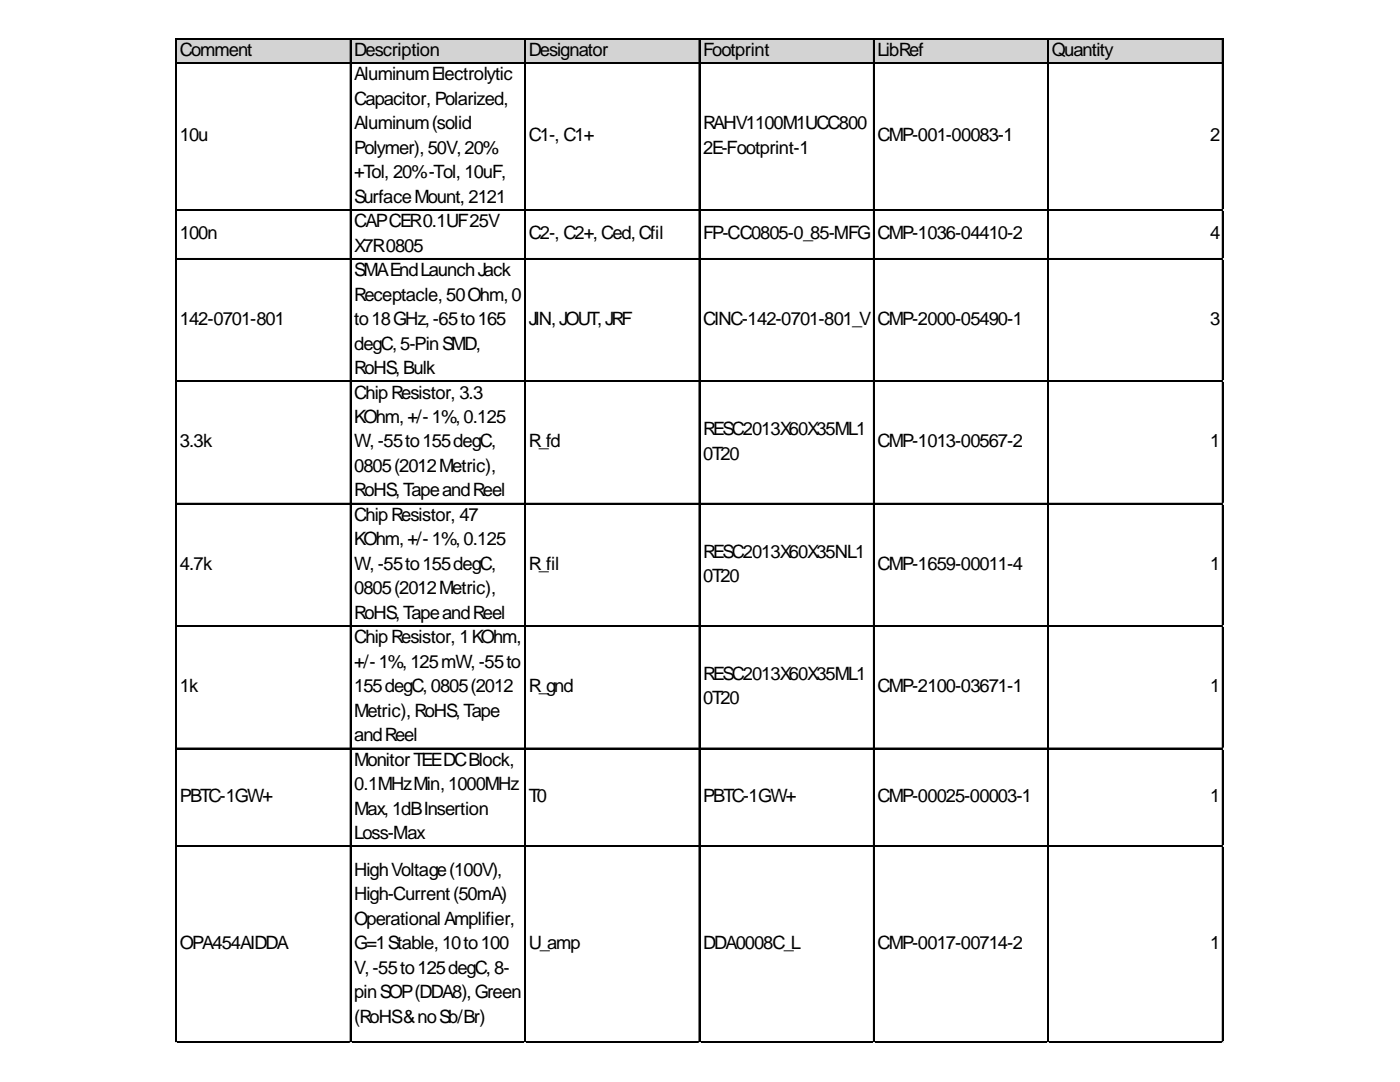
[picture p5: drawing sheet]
<svg xmlns="http://www.w3.org/2000/svg" width="279mm" height="216mm" viewBox="0 0 279 216" stroke-linecap="round" stroke-linejoin="round" font-family="sans-serif">
<defs><g id="words">
<g font-size="3.7">
<text x="35.9" y="11.1">Comment</text>
<text x="70.7" y="11.1">Description</text>
<text x="105.5" y="11.1">Designator</text>
<text x="140.3" y="11.1">Footprint</text>
<text x="175.1" y="11.1">LibRef</text>
<text x="209.9" y="11.1">Quantity</text>
<text x="70.7" y="16">AluminumElectrolytic</text>
<text x="70.7" y="20.9">Capacitor, Polarized,</text>
<text x="35.9" y="28.2">10u</text>
<text x="70.7" y="25.8">Aluminum(solid</text>
<text x="105.5" y="28.2">C1-, C1+</text>
<text x="140.3" y="25.8">RAHV1100M1UCC800</text>
<text x="175.1" y="28.2">CMP-001-00083-1</text>
<text x="241.5" y="28.2">2</text>
<text x="70.7" y="30.7">Polymer),50V,20%</text>
<text x="70.7" y="35.6">+Tol, 20%-Tol, 10uF,</text>
<text x="140.3" y="30.7">2E-Footprint-1</text>
<text x="70.7" y="40.4">SurfaceMount, 2121</text>
<text x="35.9" y="47.8">100n</text>
<text x="70.7" y="45.3">CAPCER0.1UF25V</text>
<text x="105.5" y="47.8">C2-, C2+,Ced,Cfil</text>
<text x="140.3" y="47.8">FP-CC0805-0_85-MFG</text>
<text x="175.1" y="47.8">CMP-1036-04410-2</text>
<text x="241.5" y="47.8">4</text>
<text x="70.7" y="50.2">X7R0805</text>
<text x="70.7" y="55.1">SMAEndLaunchJack</text>
<text x="70.7" y="60">Receptacle,50Ohm,0</text>
<text x="35.9" y="64.9">142-0701-801</text>
<text x="70.7" y="64.9">to18GHz,-65to165</text>
<text x="105.5" y="64.9">JIN,JOUT,JRF</text>
<text x="140.3" y="64.9">CINC-142-0701-801_V</text>
<text x="175.1" y="64.9">CMP-2000-05490-1</text>
<text x="241.5" y="64.9">3</text>
<text x="70.7" y="69.8">degC,5-PinSMD,</text>
<text x="70.7" y="74.6">RoHS,Bulk</text>
<text x="70.7" y="79.5">ChipResistor, 3.3</text>
<text x="35.9" y="89.3">3.3k</text>
<text x="70.7" y="84.4">KOhm,+/-1%,0.125</text>
<text x="70.7" y="89.3">W,-55to155degC,</text>
<text x="105.5" y="89.3">R_fd</text>
<text x="140.3" y="86.8">RESC2013X60X35ML1</text>
<text x="175.1" y="89.3">CMP-1013-00567-2</text>
<text x="241.5" y="89.3">1</text>
<text x="70.7" y="94.2">0805(2012Metric),</text>
<text x="140.3" y="91.7">0T20</text>
<text x="70.7" y="99.1">RoHS,TapeandReel</text>
<text x="70.7" y="103.9">ChipResistor, 47</text>
<text x="35.9" y="113.7">4.7k</text>
<text x="70.7" y="108.8">KOhm,+/-1%,0.125</text>
<text x="70.7" y="113.7">W,-55to155degC,</text>
<text x="105.5" y="113.7">R_fil</text>
<text x="140.3" y="111.3">RESC2013X60X35NL1</text>
<text x="175.1" y="113.7">CMP-1659-00011-4</text>
<text x="241.5" y="113.7">1</text>
<text x="70.7" y="118.6">0805(2012Metric),</text>
<text x="140.3" y="116.2">0T20</text>
<text x="70.7" y="123.5">RoHS,TapeandReel</text>
<text x="70.7" y="128.4">ChipResistor, 1KOhm,</text>
<text x="70.7" y="133.2">+/-1%,125mW,-55to</text>
<text x="140.3" y="135.7">RESC2013X60X35ML1</text>
<text x="35.9" y="138.1">1k</text>
<text x="70.7" y="138.1">155degC,0805(2012</text>
<text x="70.7" y="143">Metric),RoHS,Tape</text>
<text x="105.5" y="138.1">R_gnd</text>
<text x="140.3" y="140.6">0T20</text>
<text x="175.1" y="138.1">CMP-2100-03671-1</text>
<text x="241.5" y="138.1">1</text>
<text x="70.7" y="147.9">andReel</text>
<text x="70.7" y="152.8">MonitorTEEDCBlock,</text>
<text x="35.9" y="160.1">PBTC-1GW+</text>
<text x="70.7" y="157.7">0.1MHzMin,1000MHz</text>
<text x="105.5" y="160.1">T0</text>
<text x="140.3" y="160.1">PBTC-1GW+</text>
<text x="175.1" y="160.1">CMP-00025-00003-1</text>
<text x="241.5" y="160.1">1</text>
<text x="70.7" y="162.6">Max,1dBInsertion</text>
<text x="70.7" y="167.4">Loss-Max</text>
<text x="70.7" y="174.8">HighVoltage(100V),</text>
<text x="70.7" y="179.6">High-Current(50mA)</text>
<text x="70.7" y="184.5">OperationalAmplifier,</text>
<text x="35.9" y="189.4">OPA454AIDDA</text>
<text x="70.7" y="189.4">G=1Stable,10to100</text>
<text x="105.5" y="189.4">U_amp</text>
<text x="140.3" y="189.4">DDA0008C_L</text>
<text x="175.1" y="189.4">CMP-0017-00714-2</text>
<text x="241.5" y="189.4">1</text>
<text x="70.7" y="194.3">V,-55to125degC,8-</text>
<text x="70.7" y="199.2">pinSOP(DDA8),Green</text>
<text x="70.7" y="204.1">(RoHS&amp;noSb/Br)</text>
</g>
</g></defs>
<path d="M35.2 7.8h209v4.9h-209z" fill="#d3d3d3"/>
<g fill="none" stroke="#000" stroke-width=".2">
<path d="M35.1 7.6v200.5M35.2 7.6v200.5M35.3 7.6h208.8M35.3 7.7h208.8M35.3 12.5h208.8M35.3 12.6h208.8M69.9 7.8v200.3M70 7.8v200.3M104.7 7.8v200.3M104.8 7.8v200.3M139.5 7.8v200.3M139.6 7.8v200.3"/>
<path d="M174.3 7.8v200.3M174.4 7.8v200.3M209.1 7.8v200.3M209.2 7.8v200.3M243.9 7.8v200.3M244 7.8v200.3M35.3 41.8h208.8M35.3 41.9h208.8M35.3 51.6h208.8M35.3 51.7h208.8M35.3 76h208.8M35.3 76.1h208.8"/>
<path d="M35.3 100.4h208.8M35.3 100.5h208.8M35.3 124.8h208.8M35.3 124.9h208.8M35.3 149.3h208.8M35.3 149.4h208.8M35.3 168.8h208.8M35.3 168.9h208.8M35.3 207.9h208.8M35.3 208h208.8"/>
</g>
<path d="M35.1 208.1h.1" fill="none" stroke="#e0e0e0" stroke-width=".2"/>
<path d="M35.1 208.1h.2z" fill="#e0e0e0"/>
<path d="M69.9 208.1h.1" fill="none" stroke="#e0e0e0" stroke-width=".2"/>
<path d="M69.9 208.1h.2z" fill="#e0e0e0"/>
<path d="M104.7 208.1h.1" fill="none" stroke="#e0e0e0" stroke-width=".2"/>
<path d="M104.7 208.1h.2z" fill="#e0e0e0"/>
<path d="M139.5 208.1h.1" fill="none" stroke="#e0e0e0" stroke-width=".2"/>
<path d="M139.5 208.1h.2z" fill="#e0e0e0"/>
<path d="M174.3 208.1h.1" fill="none" stroke="#e0e0e0" stroke-width=".2"/>
<path d="M174.3 208.1h.2z" fill="#e0e0e0"/>
<path d="M209.1 208.1h.1" fill="none" stroke="#e0e0e0" stroke-width=".2"/>
<path d="M209.1 208.1h.2z" fill="#e0e0e0"/>
<path d="M243.9 208.1h.1" fill="none" stroke="#e0e0e0" stroke-width=".2"/>
<path d="M243.9 208.1h.2z" fill="#e0e0e0"/>
<path d="M244.1 41.8h.1" fill="none" stroke="#e0e0e0" stroke-width=".2"/>
<path d="M244.1 41.8l.1 .2z" fill="#e0e0e0"/>
<path d="M244.1 51.6h.1" fill="none" stroke="#e0e0e0" stroke-width=".2"/>
<path d="M244.1 51.6l.1 .2z" fill="#e0e0e0"/>
<path d="M244.1 76h.1" fill="none" stroke="#e0e0e0" stroke-width=".2"/>
<path d="M244.1 76l.1 .2z" fill="#e0e0e0"/>
<path d="M244.1 100.4h.1" fill="none" stroke="#e0e0e0" stroke-width=".2"/>
<path d="M244.1 100.4l.1 .2z" fill="#e0e0e0"/>
<path d="M244.1 124.8h.1" fill="none" stroke="#e0e0e0" stroke-width=".2"/>
<path d="M244.1 124.8l.1 .2z" fill="#e0e0e0"/>
<path d="M244.1 149.3h.1" fill="none" stroke="#e0e0e0" stroke-width=".2"/>
<path d="M244.1 149.3l.1 .2z" fill="#e0e0e0"/>
<path d="M244.1 168.8h.1" fill="none" stroke="#e0e0e0" stroke-width=".2"/>
<path d="M244.1 168.8l.1 .2z" fill="#e0e0e0"/>
<path d="M244.1 207.9h.1" fill="none" stroke="#e0e0e0" stroke-width=".2"/>
<path d="M244.1 207.9l.1 .2z" fill="#e0e0e0"/>
<use href="#words"/>
</svg>
